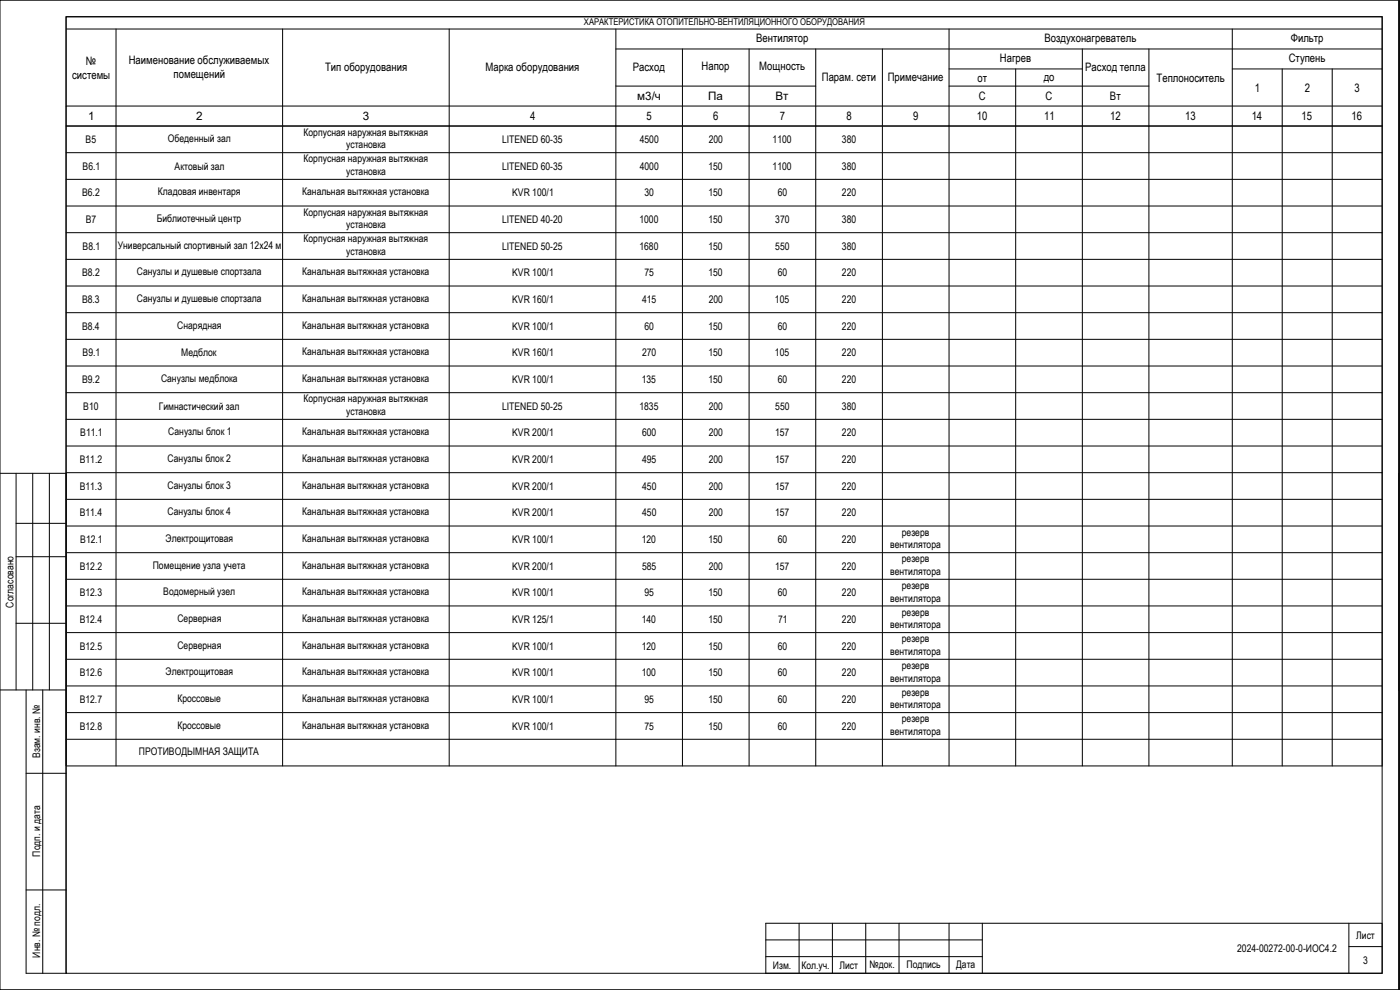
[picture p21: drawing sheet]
<svg xmlns="http://www.w3.org/2000/svg" width="420mm" height="297mm" viewBox="0 0 420 297" stroke-linecap="round" stroke-linejoin="round" font-family="sans-serif">
<defs><g id="words">
<g font-size="3.5">
<text x="226.9" y="12.6">Вентилятор</text>
<text x="313.5" y="12.6">Воздухонагреватель</text>
<text x="387.4" y="12.6">Фильтр</text>
<text x="21.7" y="23.6">системы</text>
<text x="25.7" y="19.4">№</text>
<text x="38.6" y="19.1">Наименование обслуживаемых</text>
<text x="52.1" y="23.3">помещений</text>
<text x="97.6" y="21.2">Тип оборудования</text>
<text x="145.7" y="21.2">Марка оборудования</text>
<text x="189.9" y="21.3">Расход</text>
<text x="210.6" y="21.2">Напор</text>
<text x="227.9" y="21.2">Мощность</text>
<text x="300.1" y="18.6">Нагрев</text>
<text x="325.7" y="21.3">Расход тепла</text>
<text x="386.8" y="18.6">Ступень</text>
<text x="246.6" y="24.2">Парам. сети</text>
<text x="266.4" y="24.2">Примечание</text>
<text x="293.3" y="24.5">от</text>
<text x="313.2" y="24.2">до</text>
<text x="347.1" y="24.5">Теплоноситель</text>
<text x="376.6" y="27.5">1</text>
<text x="391.6" y="27.5">2</text>
<text x="406.5" y="27.5">3</text>
<text x="191.2" y="30.1">м3/ч</text>
<text x="212.5" y="30">Па</text>
<text x="232.7" y="30.1">Вт</text>
<text x="293.8" y="30.1">С</text>
<text x="313.8" y="30.1">С</text>
<text x="333.1" y="30.1">Вт</text>
<text x="26.5" y="36.1">1</text>
<text x="58.9" y="36.1">2</text>
<text x="108.9" y="36.1">3</text>
<text x="159.1" y="36.1">4</text>
<text x="194" y="36.1">5</text>
<text x="214" y="36.1">6</text>
<text x="234" y="36.1">7</text>
<text x="254" y="36.1">8</text>
<text x="274" y="36.1">9</text>
<text x="293.1" y="36.1">10</text>
<text x="313.3" y="36.1">11</text>
<text x="333.1" y="36.1">12</text>
<text x="355.6" y="36.1">13</text>
<text x="375.6" y="36.1">14</text>
<text x="390.6" y="36.1">15</text>
<text x="405.6" y="36.1">16</text>
</g>
<g font-size="3.1">
<text x="91.1" y="40.8">Корпусная наружная вытяжная</text>
<text x="25.7" y="42.9">В5</text>
<text x="50.4" y="42.7">Обеденный зал</text>
<text x="103.9" y="44.5">установка</text>
<text x="150.7" y="42.9">LITENED 60-35</text>
<text x="192" y="42.9">4500</text>
<text x="212.7" y="42.9">200</text>
<text x="231.9" y="42.9">1100</text>
<text x="252.7" y="42.9">380</text>
<text x="24.8" y="50.9">В6.1</text>
<text x="52.4" y="50.9">Актовый зал</text>
<text x="91.1" y="48.7">Корпусная наружная вытяжная</text>
<text x="103.9" y="52.5">установка</text>
<text x="150.7" y="50.9">LITENED 60-35</text>
<text x="192" y="50.9">4000</text>
<text x="212.6" y="50.9">150</text>
<text x="231.9" y="50.9">1100</text>
<text x="252.7" y="50.9">380</text>
<text x="24.6" y="58.9">В6.2</text>
<text x="47.4" y="58.6">Кладовая инвентаря</text>
<text x="90.7" y="58.6">Канальная вытяжная установка</text>
<text x="153.7" y="58.9">KVR 100/1</text>
<text x="193.4" y="58.9">30</text>
<text x="212.6" y="58.9">150</text>
<text x="233.4" y="58.9">60</text>
<text x="252.7" y="58.9">220</text>
<text x="91.1" y="64.7">Корпусная наружная вытяжная</text>
<text x="25.7" y="66.9">В7</text>
<text x="47.1" y="66.7">Библиотечный центр</text>
<text x="103.9" y="68.5">установка</text>
<text x="150.7" y="66.9">LITENED 40-20</text>
<text x="191.9" y="66.9">1000</text>
<text x="212.6" y="66.9">150</text>
<text x="232.7" y="66.9">370</text>
<text x="252.7" y="66.9">380</text>
<text x="24.8" y="74.9">В8.1</text>
<text x="35.3" y="74.6">Универсальный спортивный зал 12х24 м</text>
<text x="91.1" y="72.7">Корпусная наружная вытяжная</text>
<text x="103.9" y="76.5">установка</text>
<text x="150.7" y="74.9">LITENED 50-25</text>
<text x="191.9" y="74.9">1680</text>
<text x="212.6" y="74.9">150</text>
<text x="232.7" y="74.9">550</text>
<text x="252.7" y="74.9">380</text>
<text x="24.6" y="82.9">В8.2</text>
<text x="41.1" y="82.6">Санузлы и душевые спортзала</text>
<text x="90.7" y="82.6">Канальная вытяжная установка</text>
<text x="153.7" y="82.9">KVR 100/1</text>
<text x="193.4" y="82.9">75</text>
<text x="212.6" y="82.9">150</text>
<text x="233.4" y="82.9">60</text>
<text x="252.7" y="82.9">220</text>
<text x="24.6" y="90.9">В8.3</text>
<text x="41.1" y="90.6">Санузлы и душевые спортзала</text>
<text x="90.7" y="90.6">Канальная вытяжная установка</text>
<text x="153.7" y="90.9">KVR 160/1</text>
<text x="192.7" y="90.9">415</text>
<text x="212.7" y="90.9">200</text>
<text x="232.6" y="90.9">105</text>
<text x="252.7" y="90.9">220</text>
<text x="24.6" y="98.9">В8.4</text>
<text x="53.2" y="98.6">Снарядная</text>
<text x="90.7" y="98.6">Канальная вытяжная установка</text>
<text x="153.7" y="98.9">KVR 100/1</text>
<text x="193.4" y="98.9">60</text>
<text x="212.6" y="98.9">150</text>
<text x="233.4" y="98.9">60</text>
<text x="252.7" y="98.9">220</text>
<text x="24.8" y="106.9">В9.1</text>
<text x="54.4" y="106.7">Медблок</text>
<text x="90.7" y="106.6">Канальная вытяжная установка</text>
<text x="153.7" y="106.9">KVR 160/1</text>
<text x="192.7" y="106.9">270</text>
<text x="212.6" y="106.9">150</text>
<text x="232.6" y="106.9">105</text>
<text x="252.7" y="106.9">220</text>
<text x="24.6" y="114.9">В9.2</text>
<text x="48.3" y="114.6">Санузлы медблока</text>
<text x="90.7" y="114.6">Канальная вытяжная установка</text>
<text x="153.7" y="114.9">KVR 100/1</text>
<text x="192.6" y="114.9">135</text>
<text x="212.6" y="114.9">150</text>
<text x="233.4" y="114.9">60</text>
<text x="252.7" y="114.9">220</text>
<text x="25" y="122.9">В10</text>
<text x="47.7" y="122.9">Гимнастический зал</text>
<text x="91.1" y="120.7">Корпусная наружная вытяжная</text>
<text x="103.9" y="124.5">установка</text>
<text x="150.7" y="122.9">LITENED 50-25</text>
<text x="191.9" y="122.9">1835</text>
<text x="212.7" y="122.9">200</text>
<text x="232.7" y="122.9">550</text>
<text x="252.7" y="122.9">380</text>
<text x="24.1" y="130.9">В11.1</text>
<text x="50.5" y="130.6">Санузлы блок 1</text>
<text x="90.7" y="130.6">Канальная вытяжная установка</text>
<text x="153.7" y="130.9">KVR 200/1</text>
<text x="192.7" y="130.9">600</text>
<text x="212.7" y="130.9">200</text>
<text x="232.6" y="130.9">157</text>
<text x="252.7" y="130.9">220</text>
<text x="23.9" y="138.9">В11.2</text>
<text x="50.3" y="138.6">Санузлы блок 2</text>
<text x="90.7" y="138.6">Канальная вытяжная установка</text>
<text x="153.7" y="138.9">KVR 200/1</text>
<text x="192.7" y="138.9">495</text>
<text x="212.7" y="138.9">200</text>
<text x="232.6" y="138.9">157</text>
<text x="252.7" y="138.9">220</text>
<text x="23.9" y="146.9">В11.3</text>
<text x="50.3" y="146.6">Санузлы блок 3</text>
<text x="90.7" y="146.6">Канальная вытяжная установка</text>
<text x="153.7" y="146.9">KVR 200/1</text>
<text x="192.7" y="146.9">450</text>
<text x="212.7" y="146.9">200</text>
<text x="232.6" y="146.9">157</text>
<text x="252.7" y="146.9">220</text>
<text x="23.9" y="154.9">В11.4</text>
<text x="50.3" y="154.6">Санузлы блок 4</text>
<text x="90.7" y="154.6">Канальная вытяжная установка</text>
<text x="153.7" y="154.9">KVR 200/1</text>
<text x="192.7" y="154.9">450</text>
<text x="212.7" y="154.9">200</text>
<text x="232.6" y="154.9">157</text>
<text x="252.7" y="154.9">220</text>
<text x="270.6" y="160.7">резерв</text>
<text x="24.1" y="162.9">В12.1</text>
<text x="49.7" y="162.7">Электрощитовая</text>
<text x="90.7" y="162.6">Канальная вытяжная установка</text>
<text x="153.7" y="162.9">KVR 100/1</text>
<text x="192.6" y="162.9">120</text>
<text x="212.6" y="162.9">150</text>
<text x="233.4" y="162.9">60</text>
<text x="252.7" y="162.9">220</text>
<text x="267.2" y="164.5">вентилятора</text>
<text x="23.9" y="170.9">В12.2</text>
<text x="45.8" y="170.6">Помещение узла учета</text>
<text x="90.7" y="170.6">Канальная вытяжная установка</text>
<text x="153.7" y="170.9">KVR 200/1</text>
<text x="192.7" y="170.9">585</text>
<text x="212.7" y="170.9">200</text>
<text x="232.6" y="170.9">157</text>
<text x="252.7" y="170.9">220</text>
<text x="267.2" y="172.5">вентилятора</text>
<text x="270.6" y="168.7">резерв</text>
<text x="23.9" y="178.9">В12.3</text>
<text x="49" y="178.6">Водомерный узел</text>
<text x="90.7" y="178.6">Канальная вытяжная установка</text>
<text x="153.7" y="179">KVR 100/1</text>
<text x="193.4" y="178.9">95</text>
<text x="212.6" y="178.9">150</text>
<text x="233.4" y="178.9">60</text>
<text x="252.7" y="178.9">220</text>
<text x="270.6" y="176.7">резерв</text>
<text x="4.1" y="182.3" transform="rotate(-90 4.1 182.3)">Согласовано</text>
<text x="267.2" y="180.5">вентилятора</text>
<text x="270.6" y="184.7">резерв</text>
<text x="23.9" y="187">В12.4</text>
<text x="53.2" y="186.7">Серверная</text>
<text x="90.7" y="186.6">Канальная вытяжная установка</text>
<text x="153.7" y="187">KVR 125/1</text>
<text x="192.6" y="186.9">140</text>
<text x="212.6" y="186.9">150</text>
<text x="233.6" y="187">71</text>
<text x="252.7" y="186.9">220</text>
<text x="267.2" y="188.5">вентилятора</text>
<text x="23.9" y="194.9">В12.5</text>
<text x="53.2" y="194.7">Серверная</text>
<text x="90.7" y="194.6">Канальная вытяжная установка</text>
<text x="153.7" y="194.9">KVR 100/1</text>
<text x="192.6" y="194.9">120</text>
<text x="212.6" y="194.9">150</text>
<text x="233.4" y="194.9">60</text>
<text x="252.7" y="194.9">220</text>
<text x="267.2" y="196.5">вентилятора</text>
<text x="270.6" y="192.8">резерв</text>
<text x="23.9" y="202.9">В12.6</text>
<text x="49.7" y="202.7">Электрощитовая</text>
<text x="90.7" y="202.6">Канальная вытяжная установка</text>
<text x="153.7" y="202.9">KVR 100/1</text>
<text x="192.6" y="202.9">100</text>
<text x="212.6" y="202.9">150</text>
<text x="233.4" y="202.9">60</text>
<text x="252.7" y="202.9">220</text>
<text x="270.6" y="200.8">резерв</text>
<text x="267.2" y="204.5">вентилятора</text>
<text x="270.6" y="208.8">резерв</text>
<text x="23.9" y="211">В12.7</text>
<text x="53.2" y="210.6">Кроссовые</text>
<text x="90.7" y="210.6">Канальная вытяжная установка</text>
<text x="153.7" y="210.9">KVR 100/1</text>
<text x="193.4" y="210.9">95</text>
<text x="212.6" y="210.9">150</text>
<text x="233.4" y="210.9">60</text>
<text x="252.7" y="210.9">220</text>
<text x="267.2" y="212.5">вентилятора</text>
<text x="23.9" y="218.9">В12.8</text>
<text x="53.2" y="218.6">Кроссовые</text>
<text x="90.7" y="218.6">Канальная вытяжная установка</text>
<text x="153.7" y="218.9">KVR 100/1</text>
<text x="193.4" y="218.9">75</text>
<text x="212.6" y="218.9">150</text>
<text x="233.4" y="218.9">60</text>
<text x="252.7" y="218.9">220</text>
<text x="267.2" y="220.5">вентилятора</text>
<text x="270.6" y="216.8">резерв</text>
<text x="12.1" y="227.5" transform="rotate(-90 12.1 227.5)">Взам. инв. №</text>
<text x="41.7" y="226.6">ПРОТИВОДЫМНАЯ ЗАЩИТА</text>
<text x="12.1" y="257" transform="rotate(-90 12.1 257)">Подп. и дата</text>
<text x="407" y="281.6">Лист</text>
<text x="12.1" y="287.3" transform="rotate(-90 12.1 287.3)">Инв. № подл.</text>
<text x="371.3" y="285.6">2024-00272-00-0-ИОС4.2</text>
<text x="232" y="290.6">Изм.</text>
<text x="240.5" y="290.6">Кол.уч.</text>
<text x="251.9" y="290.6">Лист</text>
<text x="261" y="290.4">№док.</text>
<text x="272.1" y="290.4">Подпись</text>
<text x="286.9" y="290.4">Дата</text>
<text x="409.1" y="289.1">3</text>
</g>
<text font-size="2.8" x="175.2" y="7.6">ХАРАКТЕРИСТИКА ОТОПИТЕЛЬНО-ВЕНТИЛЯЦИОННОГО ОБОРУДОВАНИЯ</text>
</g></defs>
<!-- layer: 0 -->
<g fill="none" stroke="#000" stroke-width=".3">
<path d="M0 .1h420v296.9h-420zM19.8 5h395v224.8h-395v-192h395h-395zM19.8 5h395v287h-395zM19.8 8.7h395M34.8 8.7v221.1M84.8 8.7v221.1M134.8 8.7v221.1M184.8 8.7v221.1M184.8 14.7h230M204.8 14.7v215.1M224.8 14.7v215.1M244.8 14.7v215.1"/>
<path d="M264.8 14.7v215.1M284.8 8.7v221.1M324.8 14.7v215.1M344.8 14.7v215.1M369.8 8.7v221.1M19.8 31.8h395M184.8 25.8h60M284.8 20.7h40M284.8 25.8h60M304.8 20.7v209.1M369.8 20.7h45M384.8 20.7v209.1"/>
<path d="M399.8 20.7v209.1M19.8 45.8h395M19.8 53.8h395M19.8 61.8h395M19.8 69.8h395M19.8 77.8h395M19.8 85.8h395M19.8 93.8h395M19.8 101.8h395M19.8 109.8h395M19.8 117.8h395M19.8 125.8h395"/>
<path d="M19.8 133.8h395M19.8 141.8h395M19.8 149.8h395M19.8 157.8h395M19.8 165.8h395M19.8 173.8h395M19.8 181.8h395M19.8 189.8h395M19.8 197.8h395M19.8 205.8h395M19.8 213.8h395M19.8 221.8h395"/>
<path d="M0 297h419.8v-296.9l.1 296.9"/>
</g>
<g fill="none" stroke="#000" stroke-width=".3">
<path d="M0 142h19.8v150h-12v-85M4.8 142v65M4.8 157h15M9.8 142v65M14.8 142v65M419.9 142v65M4.8 167h15M4.8 187h15M0 207h19.8M12.8 207v85M7.8 232h12M7.8 267h12"/>
<path d="M229.8 277h185v15h-185zM239.8 277v15M249.8 277v15M259.8 277v15M269.8 277v15M284.8 277v15M294.8 277v15M404.8 277v15M229.8 282h65M229.8 287h65M404.8 284h10"/>
</g>
<use href="#words"/>
</svg>
